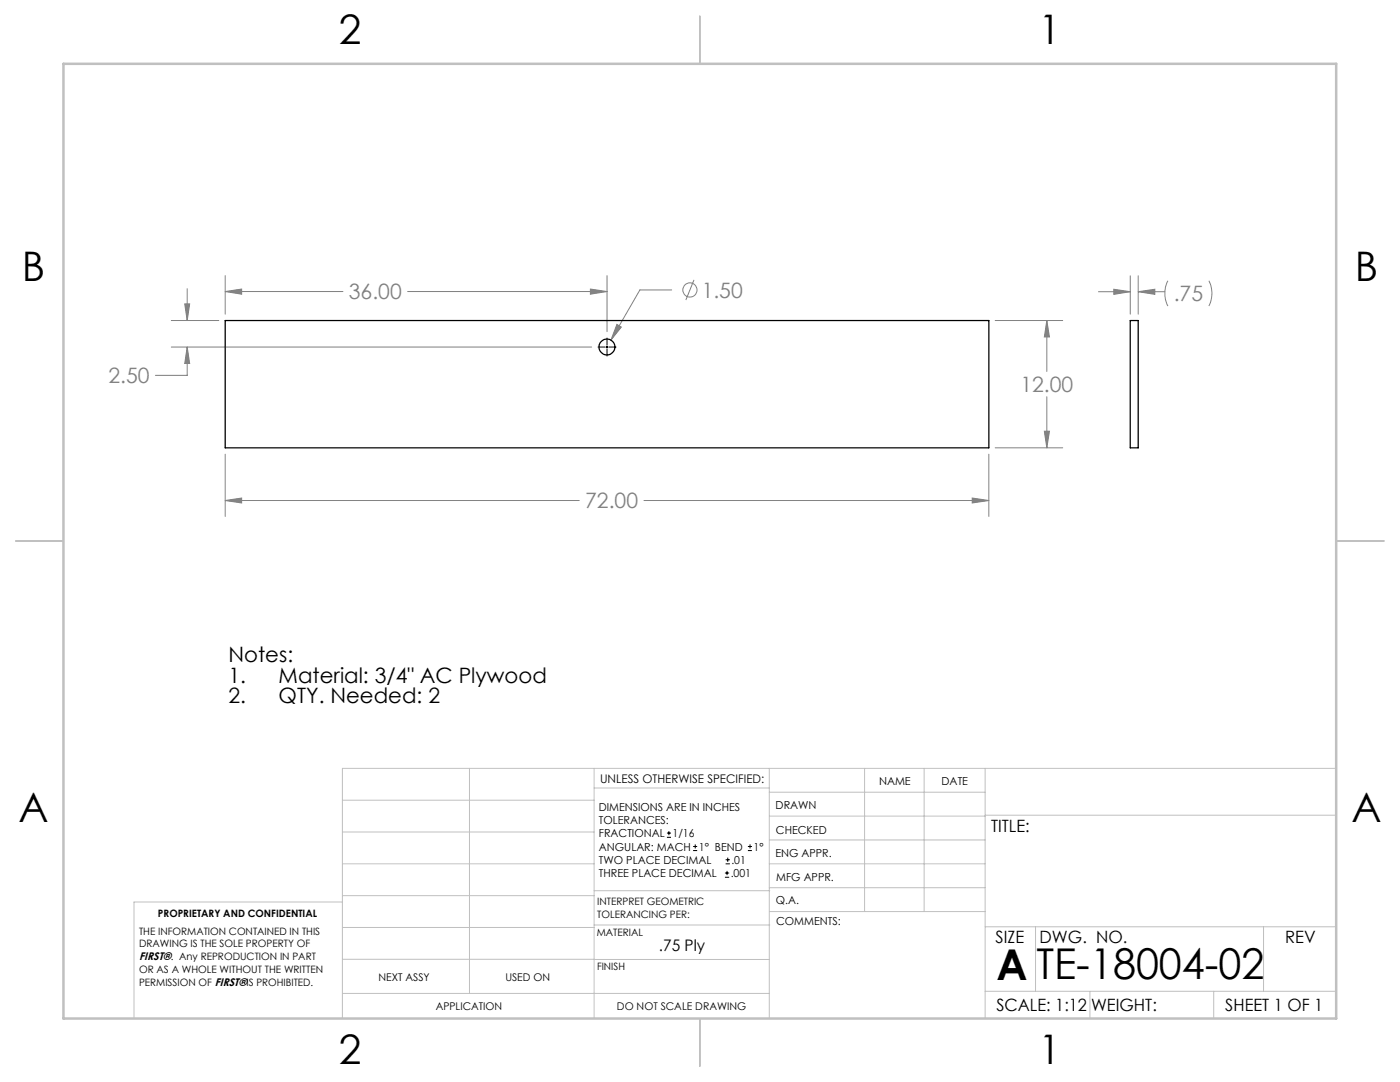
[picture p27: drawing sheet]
<svg xmlns="http://www.w3.org/2000/svg" width="279mm" height="216mm" viewBox="0 0 279 216" stroke-linecap="round" stroke-linejoin="round" font-family="sans-serif">
<defs><g id="words">
<g font-size="8.5">
<text x="198.9" y="195.5">A</text>
<text x="206.8" y="195.4">TE-18004-02</text>
</g>
<g font-size="8.1">
<text x="67.6" y="8.9">2</text>
<text x="207.3" y="8.9">1</text>
<text x="4.4" y="56.2">B</text>
<text x="270.4" y="56.2">B</text>
<text x="3.7" y="164.1">A</text>
<text x="269.7" y="164.1">A</text>
<text x="67.6" y="212.4">2</text>
<text x="207.3" y="212.4">1</text>
</g>
<g font-size="4.2" fill="#808080">
<text x="69.6" y="59.8">36.00</text>
<text x="140" y="59.4">1.50</text>
<text x="234.3" y="60.1">.75</text>
<text x="21.6" y="76.5">2.50</text>
<text x="203.7" y="78.2">12.00</text>
<text x="116.8" y="101.5">72.00</text>
</g>
<g font-size="4.2">
<text x="45.6" y="132">Notes:</text>
<text x="45.6" y="136.2">1.</text>
<text x="55.6" y="136.2">Material: 3/4&quot; AC Plywood</text>
<text x="45.6" y="140.4">2.</text>
<text x="55.6" y="140.4">QTY. Needed: 2</text>
</g>
<g font-size="3.4">
<text x="197.8" y="166">TITLE:</text>
<text x="198.7" y="188.1">SIZE</text>
<text x="207.5" y="188.1">DWG. NO.</text>
<text x="256.5" y="188.2">REV</text>
<text x="198.8" y="201.7">SCALE: 1:12</text>
<text x="217.7" y="201.8">WEIGHT:</text>
<text x="244.5" y="201.7">SHEET 1 OF 1</text>
</g>
<text font-size="3.2" x="131.5" y="189.8">.75 Ply</text>
<text font-size="2.4" x="119.8" y="156.2">UNLESS OTHERWISE SPECIFIED:</text>
<g font-size="2.2">
<text x="119.5" y="161.8">DIMENSIONS ARE IN INCHES</text>
<text x="154.8" y="161.4">DRAWN</text>
<text x="175.4" y="156.6">NAME</text>
<text x="187.9" y="156.7">DATE</text>
<text x="119.5" y="164.4">TOLERANCES:</text>
<text x="119.5" y="167.1">FRACTIONAL</text>
<text x="134.2" y="167.1">1/16</text>
<text x="154.9" y="166.3">CHECKED</text>
<text x="119.5" y="172.4">TWO PLACE DECIMAL</text>
<text x="119.5" y="169.7">ANGULAR: MACH</text>
<text x="139.5" y="169.7">1° BEND</text>
<text x="146" y="172.4">.01</text>
<text x="150.4" y="169.7">1°</text>
<text x="154.8" y="171">ENG APPR.</text>
<text x="119.5" y="175">THREE PLACE DECIMAL</text>
<text x="145.8" y="175">.001</text>
<text x="154.9" y="175.7">MFG APPR.</text>
<text x="154.9" y="180.4">Q.A.</text>
<text x="154.9" y="184.6">COMMENTS:</text>
<text x="27.8" y="191.6">FIRST®. Any REPRODUCTION IN PART</text>
</g>
<g font-size="2.1">
<text x="75.5" y="195.7">NEXT ASSY</text>
<text x="100.9" y="195.7">USED ON</text>
<text x="86.9" y="201.5">APPLICATION</text>
<text x="123.1" y="201.6">DO NOT SCALE DRAWING</text>
</g>
<g font-size="2">
<text x="31.5" y="182.9">PROPRIETARY AND CONFIDENTIAL</text>
<text x="119.2" y="180.6">INTERPRET GEOMETRIC</text>
<text x="119.2" y="183.1">TOLERANCING PER:</text>
<text x="27.8" y="186.5">THE INFORMATION CONTAINED IN THIS</text>
<text x="27.8" y="189">DRAWING IS THE SOLE PROPERTY OF</text>
<text x="119.1" y="186.7">MATERIAL</text>
<text x="27.8" y="194.1">OR AS A WHOLE WITHOUT THE WRITTEN</text>
<text x="27.8" y="196.7">PERMISSION OF FIRST®IS PROHIBITED.</text>
<text x="119.1" y="193.5">FINISH</text>
</g>
</g></defs>
<g fill="none" stroke="#c0c0c0" stroke-width=".2">
<path d="M68.3 159.7h50.3M93.7 153.3v44.9M118.6 153.3v49.9M118.6 157.2h34.9M153.5 153.3v49.9M153.5 158.1h43.1M172.5 153.3v28.6M184.4 153.3v28.6M196.6 153.3v49.9M266.7 153.3h-198.4v49.9M68.3 178.7h50.3M68.3 172.4h50.3"/>
<path d="M68.3 166h50.3M68.3 180h-41.6v23.2M118.6 177.7h35M153.5 167.6h43.1M153.5 162.8h43.1M153.5 172.4h43.1M153.5 177.1h43.1M196.6 162.7h70.1M68.3 198.2h85.2M68.3 191.4l85.2 .1M68.3 185.1h50.3M118.6 184.6h35"/>
<path d="M153.6 181.9h43M196.6 197.8h70.1M196.6 184.9h70.1M206.7 184.9v12.9M217.5 197.8v5.4M242.2 197.8v5.4M252.2 184.9v12.9"/>
</g>
<path d="M139.7 3.2v9.5M3.1 107.9h9.6M266.7 107.9h9.5M139.7 203.2v9.6" fill="none" stroke="#c0c0c0" stroke-width=".25"/>
<path d="M12.7 12.7h254v190.5h-254z" fill="none" stroke="#c0c0c0" stroke-width=".5"/>
<g fill="none" stroke="#808080" stroke-width=".2">
<path d="M37.4 57.6v6.4M44.9 58.2l3.3-.5v1zM44.9 55v7.7M44.9 58.2h23.5M81.4 58.2h39.7M117.8 57.7l3.3 .5-3.3 .5zM121.1 55v11.2M134.1 57.9h-6.4l-5.8 10M138.5 55.8l-1.6 4.1M219.2 58.2h6.4M222.3 57.7l3.3 .5-3.3 .5zM225.6 55v7.7"/>
<path d="M227.2 58.2l3.3-.5v1zM227.2 55v7.7M227.2 58.2h5.3M233.1 56a5.6 5.6 0 0 0 0 5.1M241.3 56a5.6 5.6 0 0 1 0 5.1M34.2 64h9.5M34.2 69.3h83.9M36.9 60.6h1l-.5 3.4zM37.4 69.3l.5 3.2h-1zM37.4 69.3v5.6h-6.4M123.1 64.7l.9 .6-2.1 2.6zM198.6 64h13.5"/>
<path d="M208.9 64l.5 3.2h-1zM208.9 64v10.1M208.9 79.2v10.2M44.9 99.9l3.3-.5v1zM44.9 90.6v12.4M44.9 99.9h70.7M128.5 99.9h68.8M194 99.4l3.3 .5-3.3 .5zM197.3 90.6v12.4M198.6 89.4h13.5M208.4 86h1l-.5 3.4z"/>
<circle cx="137.7" cy="57.9" r="1.41"/>
</g>
<path d="M119.3 69.3h1.4M120.9 69.3h.5M121.1 67.5v1.3M121.1 69v.5M121.1 69.7v1.3M121.6 69.3h1.3" fill="none" stroke="#000" stroke-width=".2"/>
<path d="M44.9 99.9l3.3-.5v1zM194 99.4l3.3 .5-3.3 .5zM208.4 86h1l-.5 3.4zM208.9 64l.5 3.2h-1zM123.1 64.7l-1.2 3.2 2.1-2.6zM36.9 60.6h1l-.5 3.4zM37.4 69.3l.5 3.2h-1zM44.9 58.2l3.3-.5v1zM117.8 57.7l3.3 .5-3.3 .5zM222.3 57.7l3.3 .5-3.3 .5zM227.2 58.2l3.3-.5v1z" fill="#808080"/>
<g fill="none" stroke="#000" stroke-width=".25">
<path d="M44.9 64h152.4v25.4h-152.4zM225.6 64h1.6v25.4h-1.6z"/>
<circle cx="121.1" cy="69.2" r="1.58"/>
</g>
<g fill="none" stroke="#000" stroke-width=".2">
<path d="M133.1 167.1h.8M133.1 166.2h.8M133.5 165.8v.9M138.3 169.7h.8M138.3 168.9h.8M138.7 168.5v.8M144.7 175h.8M144.7 174.2h.8M144.8 172.4h.9M144.8 171.6h.9M145.1 173.8v.8M145.2 171.1v.9"/>
<path d="M149.3 169.7h.8M149.3 168.9h.8M149.7 168.5v.8"/>
</g>
<use href="#words"/>
</svg>
